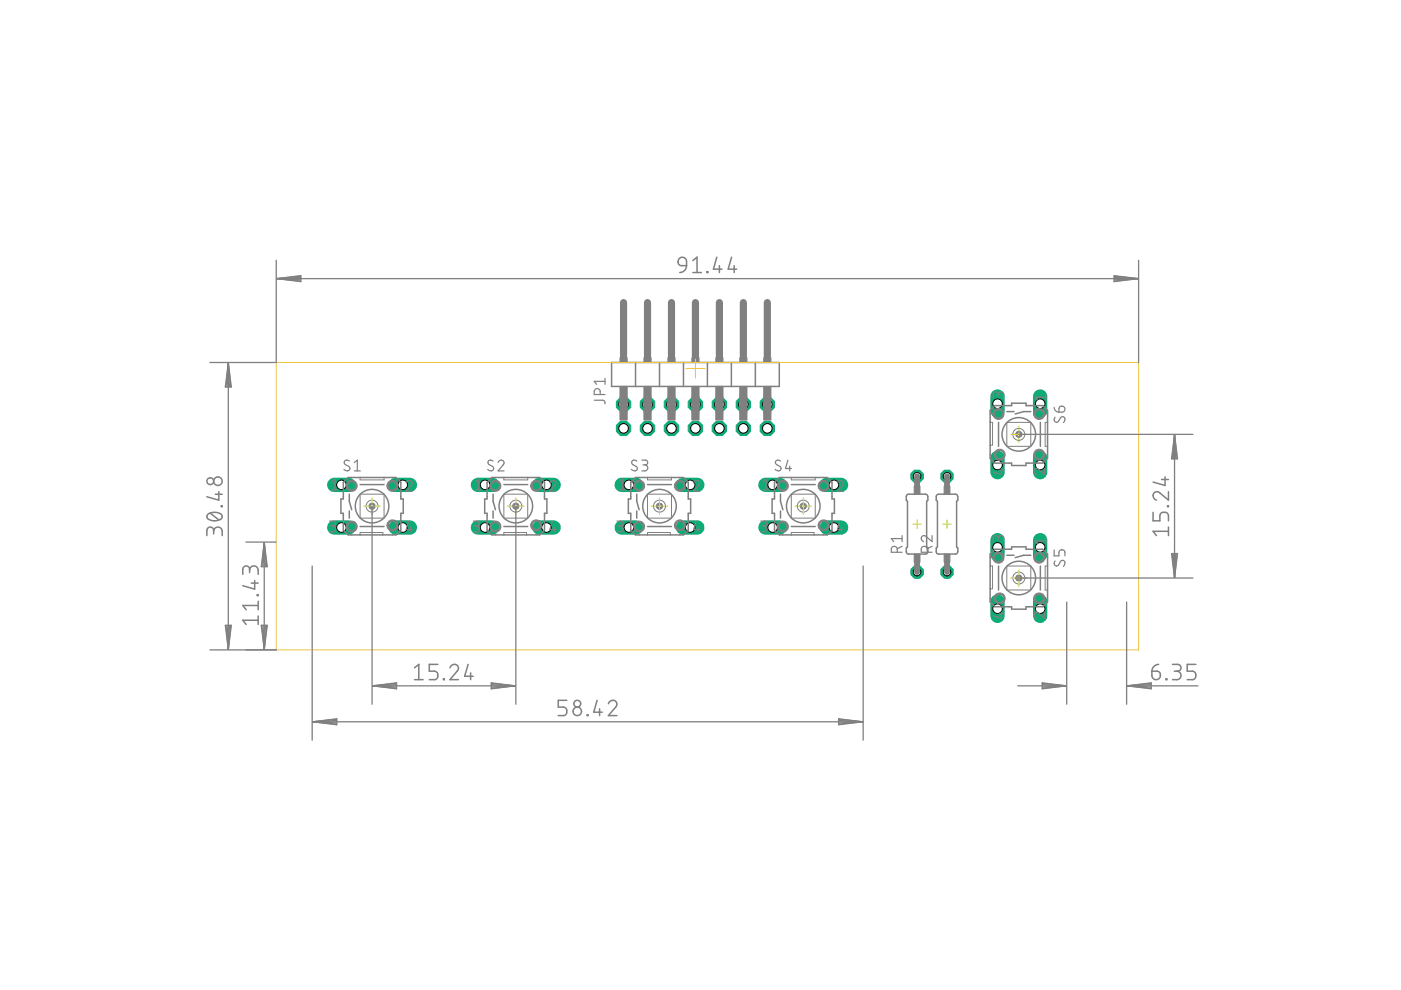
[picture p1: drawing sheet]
<svg xmlns="http://www.w3.org/2000/svg" width="297mm" height="210mm" viewBox="0 0 297 210" stroke-linecap="round" stroke-linejoin="round" font-family="sans-serif">
<circle cx="132.2" cy="85.7" r="1.65" fill="#0dab76" stroke="#0dab76" stroke-width=".21"/>
<circle cx="132.2" cy="85.7" r="1.02" fill="#fff" stroke="#000" stroke-width=".21"/>
<circle cx="137.3" cy="85.7" r="1.65" fill="#0dab76" stroke="#0dab76" stroke-width=".21"/>
<circle cx="137.3" cy="85.7" r="1.02" fill="#fff" stroke="#000" stroke-width=".21"/>
<circle cx="142.4" cy="85.7" r="1.65" fill="#0dab76" stroke="#0dab76" stroke-width=".21"/>
<circle cx="142.4" cy="85.7" r="1.02" fill="#fff" stroke="#000" stroke-width=".21"/>
<circle cx="147.4" cy="85.7" r="1.65" fill="#0dab76" stroke="#0dab76" stroke-width=".21"/>
<circle cx="147.4" cy="85.7" r="1.02" fill="#fff" stroke="#000" stroke-width=".21"/>
<circle cx="152.5" cy="85.7" r="1.65" fill="#0dab76" stroke="#0dab76" stroke-width=".21"/>
<circle cx="152.5" cy="85.7" r="1.02" fill="#fff" stroke="#000" stroke-width=".21"/>
<circle cx="157.6" cy="85.7" r="1.65" fill="#0dab76" stroke="#0dab76" stroke-width=".21"/>
<circle cx="157.6" cy="85.7" r="1.02" fill="#fff" stroke="#000" stroke-width=".21"/>
<circle cx="162.7" cy="85.7" r="1.65" fill="#0dab76" stroke="#0dab76" stroke-width=".21"/>
<circle cx="162.7" cy="85.7" r="1.02" fill="#fff" stroke="#000" stroke-width=".21"/>
<circle cx="132.2" cy="90.8" r="1.65" fill="#0dab76" stroke="#0dab76" stroke-width=".21"/>
<circle cx="132.2" cy="90.8" r="1.02" fill="#fff" stroke="#000" stroke-width=".21"/>
<circle cx="137.3" cy="90.8" r="1.65" fill="#0dab76" stroke="#0dab76" stroke-width=".21"/>
<circle cx="137.3" cy="90.8" r="1.02" fill="#fff" stroke="#000" stroke-width=".21"/>
<circle cx="142.4" cy="90.8" r="1.65" fill="#0dab76" stroke="#0dab76" stroke-width=".21"/>
<circle cx="142.4" cy="90.8" r="1.02" fill="#fff" stroke="#000" stroke-width=".21"/>
<circle cx="147.4" cy="90.8" r="1.65" fill="#0dab76" stroke="#0dab76" stroke-width=".21"/>
<circle cx="147.4" cy="90.8" r="1.02" fill="#fff" stroke="#000" stroke-width=".21"/>
<circle cx="152.5" cy="90.8" r="1.65" fill="#0dab76" stroke="#0dab76" stroke-width=".21"/>
<circle cx="152.5" cy="90.8" r="1.02" fill="#fff" stroke="#000" stroke-width=".21"/>
<circle cx="157.6" cy="90.8" r="1.65" fill="#0dab76" stroke="#0dab76" stroke-width=".21"/>
<circle cx="157.6" cy="90.8" r="1.02" fill="#fff" stroke="#000" stroke-width=".21"/>
<circle cx="162.7" cy="90.8" r="1.65" fill="#0dab76" stroke="#0dab76" stroke-width=".21"/>
<circle cx="162.7" cy="90.8" r="1.02" fill="#fff" stroke="#000" stroke-width=".21"/>
<circle cx="194.4" cy="121.3" r="1.42" fill="#0dab76" stroke="#0dab76" stroke-width=".21"/>
<circle cx="194.4" cy="121.3" r=".8" fill="#fff" stroke="#000" stroke-width=".21"/>
<circle cx="194.4" cy="101" r="1.42" fill="#0dab76" stroke="#0dab76" stroke-width=".21"/>
<circle cx="194.4" cy="101" r=".8" fill="#fff" stroke="#000" stroke-width=".21"/>
<circle cx="200.8" cy="121.3" r="1.42" fill="#0dab76" stroke="#0dab76" stroke-width=".21"/>
<circle cx="200.8" cy="121.3" r=".8" fill="#fff" stroke="#000" stroke-width=".21"/>
<circle cx="200.8" cy="101" r="1.42" fill="#0dab76" stroke="#0dab76" stroke-width=".21"/>
<circle cx="200.8" cy="101" r=".8" fill="#fff" stroke="#000" stroke-width=".21"/>
<path d="M70.9 102.8h3" fill="none" stroke="#0dab76" stroke-width="3"/>
<circle cx="72.4" cy="102.8" r="1.02" fill="#fff" stroke="#000" stroke-width=".21"/>
<path d="M70.9 111.8h3" fill="none" stroke="#0dab76" stroke-width="3"/>
<circle cx="72.4" cy="111.8" r="1.02" fill="#fff" stroke="#000" stroke-width=".21"/>
<path d="M83.9 102.8h3" fill="none" stroke="#0dab76" stroke-width="3"/>
<circle cx="85.4" cy="102.8" r="1.02" fill="#fff" stroke="#000" stroke-width=".21"/>
<path d="M83.9 111.8h3" fill="none" stroke="#0dab76" stroke-width="3"/>
<circle cx="85.4" cy="111.8" r="1.02" fill="#fff" stroke="#000" stroke-width=".21"/>
<path d="M101.3 102.8h3.1" fill="none" stroke="#0dab76" stroke-width="3"/>
<circle cx="102.8" cy="102.8" r="1.02" fill="#fff" stroke="#000" stroke-width=".21"/>
<path d="M101.3 111.8h3.1" fill="none" stroke="#0dab76" stroke-width="3"/>
<circle cx="102.8" cy="111.8" r="1.02" fill="#fff" stroke="#000" stroke-width=".21"/>
<path d="M114.3 102.8h3.1" fill="none" stroke="#0dab76" stroke-width="3"/>
<circle cx="115.9" cy="102.8" r="1.02" fill="#fff" stroke="#000" stroke-width=".21"/>
<path d="M114.3 111.8h3.1" fill="none" stroke="#0dab76" stroke-width="3"/>
<circle cx="115.9" cy="111.8" r="1.02" fill="#fff" stroke="#000" stroke-width=".21"/>
<path d="M131.8 102.8h3.1" fill="none" stroke="#0dab76" stroke-width="3"/>
<circle cx="133.3" cy="102.8" r="1.02" fill="#fff" stroke="#000" stroke-width=".21"/>
<path d="M131.8 111.8h3.1" fill="none" stroke="#0dab76" stroke-width="3"/>
<circle cx="133.3" cy="111.8" r="1.02" fill="#fff" stroke="#000" stroke-width=".21"/>
<path d="M144.8 102.8h3" fill="none" stroke="#0dab76" stroke-width="3"/>
<circle cx="146.3" cy="102.8" r="1.02" fill="#fff" stroke="#000" stroke-width=".21"/>
<path d="M144.8 111.8h3" fill="none" stroke="#0dab76" stroke-width="3"/>
<circle cx="146.3" cy="111.8" r="1.02" fill="#fff" stroke="#000" stroke-width=".21"/>
<path d="M162.3 102.8h3" fill="none" stroke="#0dab76" stroke-width="3"/>
<circle cx="163.8" cy="102.8" r="1.02" fill="#fff" stroke="#000" stroke-width=".21"/>
<path d="M162.3 111.8h3" fill="none" stroke="#0dab76" stroke-width="3"/>
<circle cx="163.8" cy="111.8" r="1.02" fill="#fff" stroke="#000" stroke-width=".21"/>
<path d="M175.3 102.8h3" fill="none" stroke="#0dab76" stroke-width="3"/>
<circle cx="176.8" cy="102.8" r="1.02" fill="#fff" stroke="#000" stroke-width=".21"/>
<path d="M175.3 111.8h3" fill="none" stroke="#0dab76" stroke-width="3"/>
<circle cx="176.8" cy="111.8" r="1.02" fill="#fff" stroke="#000" stroke-width=".21"/>
<path d="M220.5 114.5v3.1" fill="none" stroke="#0dab76" stroke-width="3"/>
<circle cx="220.5" cy="116.1" r="1.02" fill="#fff" stroke="#000" stroke-width=".21"/>
<path d="M211.5 114.5v3.1" fill="none" stroke="#0dab76" stroke-width="3"/>
<circle cx="211.5" cy="116.1" r="1.02" fill="#fff" stroke="#000" stroke-width=".21"/>
<path d="M220.5 127.5v3.1" fill="none" stroke="#0dab76" stroke-width="3"/>
<circle cx="220.5" cy="129.1" r="1.02" fill="#fff" stroke="#000" stroke-width=".21"/>
<path d="M211.5 127.5v3.1" fill="none" stroke="#0dab76" stroke-width="3"/>
<circle cx="211.5" cy="129.1" r="1.02" fill="#fff" stroke="#000" stroke-width=".21"/>
<path d="M220.5 84.1v3" fill="none" stroke="#0dab76" stroke-width="3"/>
<circle cx="220.5" cy="85.6" r="1.02" fill="#fff" stroke="#000" stroke-width=".21"/>
<path d="M211.5 84.1v3" fill="none" stroke="#0dab76" stroke-width="3"/>
<circle cx="211.5" cy="85.6" r="1.02" fill="#fff" stroke="#000" stroke-width=".21"/>
<path d="M220.5 97.1v3" fill="none" stroke="#0dab76" stroke-width="3"/>
<circle cx="220.5" cy="98.6" r="1.02" fill="#fff" stroke="#000" stroke-width=".21"/>
<path d="M211.5 97.1v3" fill="none" stroke="#0dab76" stroke-width="3"/>
<circle cx="211.5" cy="98.6" r="1.02" fill="#fff" stroke="#000" stroke-width=".21"/>
<g fill="none" stroke="#808080" stroke-width=".32">
<path d="M144.1 54.8a.89 .89 0 0 1 .9-.2 .89 .89 0 0 1 .6 .8v.9h-1.1a.87 .87 0 0 1-.8-.6 .87 .87 0 0 1 .4-.9zM145.6 56.3l-.4 .9-.4 .4-.7 .2M146.9 55.2l.9-.7v3.3M146.9 57.8h1.8M149.9 57.6h.2v.2h-.2zM152 54.5l-.7 2.6h1.8M152.5 56.3v1.5M155.1 54.5l-.7 2.6h1.8M155.7 56.3v1.5M129.7 76.9h35.5v5h-35.5zM134.7 76.9v5M139.8 76.9v5"/>
<path d="M144.9 76.9v5M150 76.9v5M155.1 76.9v5M160.1 76.9v5M209.9 87l1-1h3.6v-.5h3v.5h3.6l1 1v10.2l-1 1h-3.6v.5h-3v-.5h-3.6l-1-1zM211.7 89.6v5M213.5 87.3h1.5M218.5 87.3h-1.5l-1.8 .5M220.6 89.6v5M44 109.1a2.29 2.29 0 0 1 3.1 .2v.2a1.58 1.58 0 0 1-2 .9l-1.1-.5-.1-.4zM44.6 108.8l1.8 1.4M45.3 112.6a.91 .91 0 0 1 .9-.8 .91 .91 0 0 1 .9 .8v1"/>
<path d="M45.3 113.2v-.7a.72 .72 0 0 0-.7-.8 .72 .72 0 0 0-.7 .8v1.1M45.7 104.8h1.4M46.4 104.2v1.8l-2.5-.7M46.9 107.3h.2v.1h-.2zM72.8 102.3l1-1.1h10.2l1 1.1v3.5h.5v3h-.5v3.6l-1 1h-10.2l-1-1v-3.6h-.5v-3h.5zM74.1 104.8v1.5l.5 1.8M74.1 108.3v1.6M76.3 111.6h5.1M76.3 102.7h5.1M103.3 102.3l1-1.1h10.1l1 1.1v3.5h.6v3h-.6v3.6l-1 1h-10.1l-1-1v-3.6h-.5v-3h.5zM104.5 104.8v1.5l.6 1.8M104.5 108.3v1.6"/>
<path d="M106.8 111.6h5.1M106.8 102.7h5.1M133.7 102.3l1-1.1h10.2l1 1.1v3.5h.5v3h-.5v3.6l-1 1h-10.2l-1-1v-3.6h-.5v-3h.5zM135 104.8v1.5l.5 1.8M135 108.3v1.6M137.3 111.6h5.1M137.3 102.7h5.1M164.2 102.3l1-1.1h10.2l1 1.1v3.5h.5v3h-.5v3.6l-1 1h-10.2l-1-1v-3.6h-.5v-3h.5zM165.5 104.8v1.5l.5 1.8M165.5 108.3v1.6M167.8 111.6h5M167.8 102.7h5"/>
<path d="M192.2 105l.5-.2h3.5l.3 .1 .2 .4v.7l-.2 .3v9.7l.2 .2v.9l-.5 .4h-3.5l-.5-.2a1.32 1.32 0 0 1 .2-1.3v-9.7a1.32 1.32 0 0 1-.2-1.3zM198.6 105l.4-.2h3.6l.3 .1 .2 .4v.7l-.3 .3v9.7l.3 .2-.1 .9-.4 .4h-3.6l-.4-.2a1.32 1.32 0 0 1 .2-1.3v-9.7a1.32 1.32 0 0 1-.2-1.3zM209.9 117.5l1-1h3.6v-.5h3v.5h3.6l1 1v10.1l-1 1.1h-3.6v.5h-3v-.5h-3.6l-1-1.1zM213.5 117.7h1.5M218.5 117.7h-1.5l-1.8 .5M244.5 108.6v1.8h1.4v-1.1a.93 .93 0 0 1 .9-.7 .93 .93 0 0 1 .9 .7v1.1M246.3 101.7h1.4M247 101.1v1.8l-2.5-.7M247.5 107.3h.2v.1h-.2zM247.7 104.2v1.8l-1.8-1.5a.89 .89 0 0 0-1.4 .3 .89 .89 0 0 0 .7 1.2M247.7 112.6h-3.2l.7 1M247.7 111.7v1.9"/>
<path d="M52.9 120.9a.91 .91 0 0 1 .9-.9 .91 .91 0 0 1 .9 .9v.9M52.9 121.4v-.7a.72 .72 0 0 0-.7-.7 .72 .72 0 0 0-.7 .7v1.1M53.3 123.6h1.4M54 123.1v1.8l-2.5-.7M54.5 126.1h.2v.2h-.2zM54.7 131.5h-3.2l.7 .9M54.7 127.5v1.8M54.7 130.6v1.8M54.7 128.4h-3.2l.7 .9M211.7 120v5.1M220.6 120v5.1M87.9 141.6l.9-.7v3.2"/>
<path d="M87.9 144.1h1.8M92.8 140.9h-1.8v1.4h1.1a.92 .92 0 0 1 .7 .9 .92 .92 0 0 1-.7 .9h-1.1M94 143.9h.2v.2h-.2zM95.4 141.6a.89 .89 0 0 1 1.3-.7 .89 .89 0 0 1 .2 1.4l-1.5 1.8h1.8M99.3 140.9l-.8 2.5h1.8M99.8 142.7v1.4M120.2 148.5h-1.8v1.4h1a.92 .92 0 0 1 .8 .9 .92 .92 0 0 1-.8 .9h-1M124.5 151.6h.2v.1h-.2zM126.6 148.5l-.7 2.5h1.8M127.1 150.3v1.4M129 149.2a.89 .89 0 0 1 1.3-.7 .89 .89 0 0 1 .2 1.4l-1.5 1.8h1.8M244.2 142.3h1.1a.91 .91 0 0 1 .7 1 .91 .91 0 0 1-.9 .8 .91 .91 0 0 1-.9-.9z"/>
<path d="M245.7 140.9l-.9 .3-.4 .5-.2 .6M247.2 143.9h.2v.2h-.2zM248.6 140.9h1.1a.72 .72 0 0 1 .7 .7 .72 .72 0 0 1-.7 .7h-.7M249.5 142.3a.9 .9 0 0 1 .9 .9 .9 .9 0 0 1-.9 .9h-.9M253.5 140.9h-1.8v1.4h1.1a.92 .92 0 0 1 .8 .9 .92 .92 0 0 1-.8 .9h-1.1"/>
<circle cx="216" cy="92.1" r="3.6"/>
<circle cx="44.6" cy="102" r=".72"/>
<circle cx="46.2" cy="102" r=".91"/>
<circle cx="78.9" cy="107.3" r="3.6"/>
<circle cx="109.4" cy="107.3" r="3.6"/>
<circle cx="139.8" cy="107.3" r="3.6"/>
<circle cx="170.3" cy="107.3" r="3.6"/>
<circle cx="216" cy="122.6" r="3.6"/>
<circle cx="122.4" cy="150.8" r=".9"/>
<circle cx="122.4" cy="149.2" r=".73"/>
</g>
<path d="M132.2 64.2v11.4M137.3 64.2v11.4M142.4 64.2v11.4M147.4 64.2v11.4M152.5 64.2v11.4M157.6 64.2v11.4M162.7 64.2v11.4" fill="none" stroke="#808080" stroke-width="1.5"/>
<g fill="#808080" stroke="#808080" stroke-width=".21">
<path d="M131.4 75.8h1.6v1.1h-1.6z"/>
<path d="M136.5 75.8h1.5v1.1h-1.5z"/>
<path d="M141.6 75.8h1.5v1.1h-1.5z"/>
<path d="M146.7 75.8h1.5v1.1h-1.5z"/>
<path d="M151.8 75.8h1.5v1.1h-1.5z"/>
<path d="M156.8 75.8h1.6v1.1h-1.6z"/>
<path d="M161.9 75.8h1.5v1.1h-1.5z"/>
<path d="M131.4 81.9h1.6v2.1h-1.6z"/>
<path d="M136.5 81.9h1.5v2.1h-1.5z"/>
<path d="M131.4 87.5h1.6v1.5h-1.6z"/>
<path d="M136.5 87.5h1.5v1.5h-1.5z"/>
<path d="M141.6 81.9h1.5v2.1h-1.5z"/>
<path d="M146.7 81.9h1.5v2.1h-1.5z"/>
<path d="M141.6 87.5h1.5v1.5h-1.5z"/>
<path d="M146.7 87.5h1.5v1.5h-1.5z"/>
<path d="M151.8 81.9h1.5v2.1h-1.5z"/>
<path d="M156.8 81.9h1.6v2.1h-1.6z"/>
<path d="M151.8 87.5h1.5v1.5h-1.5z"/>
<path d="M156.8 87.5h1.6v1.5h-1.6z"/>
<path d="M161.9 81.9h1.5v2.1h-1.5z"/>
<path d="M161.9 87.5h1.5v1.5h-1.5z"/>
<path d="M193.8 103.1h1.3v1.7h-1.3z"/>
<path d="M193.8 117.5h1.3v1.7h-1.3z"/>
<path d="M200.2 103.1h1.2v1.7h-1.2z"/>
<path d="M200.2 117.5h1.2v1.7h-1.2z"/>
<path d="M131.4 84h1.6v3.5h-1.6z"/>
<path d="M136.5 84h1.5v3.5h-1.5z"/>
<path d="M141.6 84h1.5v3.5h-1.5z"/>
<path d="M146.7 84h1.5v3.5h-1.5z"/>
<path d="M151.8 84h1.5v3.5h-1.5z"/>
<path d="M156.8 84h1.6v3.5h-1.6z"/>
<path d="M161.9 84h1.5v3.5h-1.5z"/>
</g>
<g fill="none" stroke="#808080" stroke-width=".21">
<path d="M209.9 89.6h.5v4.8h-.5M213.5 89.6h5v5h-5zM222.1 89.6h-.5v5h.5M76.3 101.2v.5h5.1v-.5M76.3 104.8h5.1v5.1h-5.1zM76.3 113.4v-.5h4.9v.5M106.8 101.2v.5h5.1v-.5M106.8 113.4v-.5h4.8v.5M106.8 104.8h5.1v5.1h-5.1zM137.3 101.2v.5h5.1v-.5M137.3 113.4v-.5h4.8v.5M137.3 104.8h5.1v5.1h-5.1z"/>
<path d="M167.8 101.2v.5h5v-.5M167.8 113.4v-.5h4.8v.5M167.8 104.8h5v5.1h-5zM209.9 120h.5v4.8h-.5M213.5 120h5v5.1h-5zM222.1 120h-.5v5.1h.5"/>
<circle cx="216" cy="92.1" r="1.27"/>
<circle cx="78.9" cy="107.3" r="1.27"/>
<circle cx="109.4" cy="107.3" r="1.27"/>
<circle cx="139.8" cy="107.3" r="1.27"/>
<circle cx="170.3" cy="107.3" r="1.27"/>
<circle cx="216" cy="122.6" r="1.27"/>
</g>
<g fill="#808080" stroke="#808080" stroke-width=".21">
<path d="M78.4 106.8a.66 .66 0 0 1 1.1 .2 .66 .66 0 0 1-.4 1 .66 .66 0 0 1-.9-.7h.3a.36 .36 0 0 1 .5-.3 .36 .36 0 0 1 .1 .6 .36 .36 0 0 1-.6-.1v-.2h-.3z" fill-rule="evenodd"/>
<path d="M108.9 106.8a.66 .66 0 0 1 1 .2 .66 .66 0 0 1-.4 1 .66 .66 0 0 1-.8-.7h.3a.36 .36 0 0 1 .5-.3 .36 .36 0 0 1 .1 .6 .36 .36 0 0 1-.6-.1v-.2h-.3z" fill-rule="evenodd"/>
<path d="M139.4 106.8a.66 .66 0 0 1 1 .2 .66 .66 0 0 1-.4 1 .66 .66 0 0 1-.8-.7h.3a.36 .36 0 0 1 .4-.3 .36 .36 0 0 1 .2 .5 .36 .36 0 0 1-.6 0v-.2h-.3z" fill-rule="evenodd"/>
<path d="M169.8 106.8a.66 .66 0 0 1 1.1 .2 .66 .66 0 0 1-.4 1 .66 .66 0 0 1-.8-.7h.2a.36 .36 0 0 1 .6-.3 .36 .36 0 0 1 0 .6 .36 .36 0 0 1-.5-.1l-.1-.2h-.2z" fill-rule="evenodd"/>
<path d="M215.5 122.1a.66 .66 0 0 1 1.1 .1 .66 .66 0 0 1-.4 1 .66 .66 0 0 1-.9-.6h.4a.36 .36 0 0 1 .5-.3 .36 .36 0 0 1 .1 .5 .36 .36 0 0 1-.6-.1v-.1h-.4z" fill-rule="evenodd"/>
<path d="M215.5 91.6a.66 .66 0 0 1 1.1 .2 .66 .66 0 0 1-.4 .9 .66 .66 0 0 1-.9-.6h.4a.36 .36 0 0 1 .5-.3 .36 .36 0 0 1 .1 .6 .36 .36 0 0 1-.6-.2v-.1h-.4z" fill-rule="evenodd"/>
<path d="M73.8 110.8a1.17 1.17 0 0 1 1.8 .3 1.17 1.17 0 0 1-.8 1.7 1.17 1.17 0 0 1-1.4-1.2h.3a.86 .86 0 0 1 1.2-.8 .86 .86 0 0 1 .2 1.5 .86 .86 0 0 1-1.4-.4v-.3h-.3z" fill-rule="evenodd"/>
<path d="M82.4 110.5a1.17 1.17 0 0 1 1.8 .4 1.17 1.17 0 0 1-.7 1.6 1.17 1.17 0 0 1-1.5-1.1h.3a.86 .86 0 0 1 1.2-.8 .86 .86 0 0 1 .3 1.4 .86 .86 0 0 1-1.4-.4l-.1-.2h-.3z" fill-rule="evenodd"/>
<path d="M82.4 102.1a1.17 1.17 0 0 1 1.8 .4 1.17 1.17 0 0 1-.7 1.6 1.17 1.17 0 0 1-1.5-1.1h.3a.86 .86 0 0 1 1.2-.8 .86 .86 0 0 1 .3 1.4 .86 .86 0 0 1-1.4-.3l-.1-.3h-.3z" fill-rule="evenodd"/>
<path d="M73.8 102.1a1.17 1.17 0 0 1 1.8 .4 1.17 1.17 0 0 1-.8 1.6 1.17 1.17 0 0 1-1.4-1.1h.3a.86 .86 0 0 1 1.2-.8 .86 .86 0 0 1 .2 1.4 .86 .86 0 0 1-1.4-.3v-.3h-.3z" fill-rule="evenodd"/>
<path d="M104.3 110.8a1.17 1.17 0 0 1 1.8 .3 1.17 1.17 0 0 1-.8 1.7 1.17 1.17 0 0 1-1.4-1.2h.3a.87 .87 0 0 1 1.3-.7 .87 .87 0 0 1 .1 1.5 .87 .87 0 0 1-1.4-.5v-.3h-.3z" fill-rule="evenodd"/>
<path d="M112.9 110.5a1.17 1.17 0 0 1 1.8 .4 1.17 1.17 0 0 1-.8 1.6 1.17 1.17 0 0 1-1.4-1.1h.3a.87 .87 0 0 1 1.3-.7 .87 .87 0 0 1 .1 1.4 .87 .87 0 0 1-1.4-.5v-.2h-.3z" fill-rule="evenodd"/>
<path d="M112.9 102.1a1.17 1.17 0 0 1 1.8 .4 1.17 1.17 0 0 1-.8 1.6 1.17 1.17 0 0 1-1.4-1.1h.3a.87 .87 0 0 1 1.3-.7 .87 .87 0 0 1 .1 1.4 .87 .87 0 0 1-1.4-.4v-.3h-.3z" fill-rule="evenodd"/>
<path d="M104.3 102.1a1.17 1.17 0 0 1 1.8 .4 1.17 1.17 0 0 1-.8 1.6 1.17 1.17 0 0 1-1.4-1.1h.3a.87 .87 0 0 1 1.3-.7 .87 .87 0 0 1 .1 1.4 .87 .87 0 0 1-1.4-.4v-.3h-.3z" fill-rule="evenodd"/>
<path d="M134.7 110.8a1.17 1.17 0 0 1 1.8 .3 1.17 1.17 0 0 1-.7 1.7 1.17 1.17 0 0 1-1.5-1.2h.3a.86 .86 0 0 1 1.2-.8 .86 .86 0 0 1 .3 1.5 .86 .86 0 0 1-1.4-.4l-.1-.3h-.3z" fill-rule="evenodd"/>
<path d="M143.4 110.5a1.17 1.17 0 0 1 1.8 .4 1.17 1.17 0 0 1-.8 1.6 1.17 1.17 0 0 1-1.4-1.1h.3a.86 .86 0 0 1 1.2-.8 .86 .86 0 0 1 .2 1.4 .86 .86 0 0 1-1.4-.4v-.2h-.3z" fill-rule="evenodd"/>
<path d="M143.4 102.1a1.17 1.17 0 0 1 1.8 .4 1.17 1.17 0 0 1-.8 1.6 1.17 1.17 0 0 1-1.4-1.1h.3a.86 .86 0 0 1 1.2-.8 .86 .86 0 0 1 .2 1.4 .86 .86 0 0 1-1.4-.3v-.3h-.3z" fill-rule="evenodd"/>
<path d="M134.7 102.1a1.17 1.17 0 0 1 1.8 .4 1.17 1.17 0 0 1-.7 1.6 1.17 1.17 0 0 1-1.5-1.1h.3a.86 .86 0 0 1 1.2-.8 .86 .86 0 0 1 .3 1.4 .86 .86 0 0 1-1.4-.3l-.1-.3h-.3z" fill-rule="evenodd"/>
<path d="M165.2 110.8a1.17 1.17 0 0 1 1.8 .3 1.17 1.17 0 0 1-.7 1.7 1.17 1.17 0 0 1-1.5-1.2h.3a.86 .86 0 0 1 1.2-.8 .86 .86 0 0 1 .3 1.5 .86 .86 0 0 1-1.4-.4l-.1-.3h-.3z" fill-rule="evenodd"/>
<path d="M173.9 110.5a1.17 1.17 0 0 1 1.8 .4 1.17 1.17 0 0 1-.8 1.6 1.17 1.17 0 0 1-1.4-1.1h.3a.86 .86 0 0 1 1.2-.8 .86 .86 0 0 1 .2 1.4 .86 .86 0 0 1-1.4-.4v-.2h-.3z" fill-rule="evenodd"/>
<path d="M173.9 102.1a1.17 1.17 0 0 1 1.8 .4 1.17 1.17 0 0 1-.8 1.6 1.17 1.17 0 0 1-1.4-1.1h.3a.86 .86 0 0 1 1.2-.8 .86 .86 0 0 1 .2 1.4 .86 .86 0 0 1-1.4-.3v-.3h-.3z" fill-rule="evenodd"/>
<path d="M165.2 102.1a1.17 1.17 0 0 1 1.8 .4 1.17 1.17 0 0 1-.7 1.6 1.17 1.17 0 0 1-1.5-1.1h.3a.86 .86 0 0 1 1.2-.8 .86 .86 0 0 1 .3 1.4 .86 .86 0 0 1-1.4-.3l-.1-.3h-.3z" fill-rule="evenodd"/>
<path d="M210.9 117.4a1.17 1.17 0 0 1 1.8 .3 1.17 1.17 0 0 1-.7 1.7 1.17 1.17 0 0 1-1.5-1.2h.3a.87 .87 0 0 1 1.3-.7 .87 .87 0 0 1 .1 1.5 .87 .87 0 0 1-1.3-.5l-.1-.3h-.3z" fill-rule="evenodd"/>
<path d="M211.2 126a1.17 1.17 0 0 1 1.8 .3 1.17 1.17 0 0 1-.8 1.7 1.17 1.17 0 0 1-1.4-1.1h.3a.87 .87 0 0 1 1.3-.7 .87 .87 0 0 1 .1 1.4 .87 .87 0 0 1-1.4-.5v-.2h-.3z" fill-rule="evenodd"/>
<path d="M219.6 126a1.17 1.17 0 0 1 1.8 .3 1.17 1.17 0 0 1-.8 1.7 1.17 1.17 0 0 1-1.4-1.1h.3a.87 .87 0 0 1 1.3-.7 .87 .87 0 0 1 .1 1.4 .87 .87 0 0 1-1.4-.5v-.2h-.3z" fill-rule="evenodd"/>
<path d="M219.6 117.4a1.17 1.17 0 0 1 1.8 .3 1.17 1.17 0 0 1-.8 1.7 1.17 1.17 0 0 1-1.4-1.2h.3a.87 .87 0 0 1 1.3-.7 .87 .87 0 0 1 .1 1.5 .87 .87 0 0 1-1.4-.5v-.3h-.3z" fill-rule="evenodd"/>
<path d="M210.9 86.9a1.17 1.17 0 0 1 1.8 .3 1.17 1.17 0 0 1-.7 1.7 1.17 1.17 0 0 1-1.5-1.1h.3a.87 .87 0 0 1 1.3-.8 .87 .87 0 0 1 .1 1.5 .87 .87 0 0 1-1.3-.5l-.1-.2h-.3z" fill-rule="evenodd"/>
<path d="M211.2 95.5a1.17 1.17 0 0 1 1.8 .4 1.17 1.17 0 0 1-.8 1.6 1.17 1.17 0 0 1-1.4-1.1h.3a.87 .87 0 0 1 1.3-.7 .87 .87 0 0 1 .1 1.4 .87 .87 0 0 1-1.4-.5v-.2h-.3z" fill-rule="evenodd"/>
<path d="M219.6 95.5a1.17 1.17 0 0 1 1.8 .4 1.17 1.17 0 0 1-.8 1.6 1.17 1.17 0 0 1-1.4-1.1h.3a.87 .87 0 0 1 1.2-.7 .87 .87 0 0 1 .2 1.4 .87 .87 0 0 1-1.4-.5v-.2h-.3z" fill-rule="evenodd"/>
<path d="M219.6 86.9a1.17 1.17 0 0 1 1.8 .3 1.17 1.17 0 0 1-.8 1.7 1.17 1.17 0 0 1-1.4-1.1h.3a.87 .87 0 0 1 1.2-.8 .87 .87 0 0 1 .2 1.5 .87 .87 0 0 1-1.4-.5v-.2h-.3z" fill-rule="evenodd"/>
</g>
<path d="M194.4 101v2M194.4 119.3v2M200.8 101v2M200.8 119.3v2" fill="none" stroke="#808080" stroke-width="1.2"/>
<g fill="none" stroke="#808080" stroke-width=".25">
<path d="M74.1 97.7a.57 .57 0 0 0-.9-.1 .57 .57 0 0 0 0 .9l.7 .4a.57 .57 0 0 1 .1 .9 .57 .57 0 0 1-.9-.1l-.2-.2M75.1 98.1l.7-.5v2.2M75.1 99.8h1.3M104.5 97.7a.57 .57 0 0 0-.8-.1 .57 .57 0 0 0 0 .9l.7 .4a.53 .53 0 0 1 .2 .7 .53 .53 0 0 1-.7 .2l-.5-.3M105.6 98.1a.63 .63 0 0 1 .9-.5 .63 .63 0 0 1 .2 1l-1.1 1.2h1.3M126 84.9h1.9l.3 .3 .1 .4M127.3 83.7v-.7a.63 .63 0 0 0-.7-.6 .63 .63 0 0 0-.6 .6v.7h2.3M128.3 80.2v1.3M128.3 80.9h-2.3l.5 .6M135 97.7a.57 .57 0 0 0-.9-.1 .57 .57 0 0 0 .1 .9l.7 .4a.57 .57 0 0 1 .1 .9 .57 .57 0 0 1-.9-.1l-.2-.2M136.1 97.6h.7a.51 .51 0 0 1 .5 .5 .51 .51 0 0 1-.5 .5h-.5M136.7 98.6a.63 .63 0 0 1 .7 .6 .63 .63 0 0 1-.7 .6h-.6"/>
<path d="M165.5 97.7a.57 .57 0 0 0-.9-.1 .57 .57 0 0 0 .1 .9l.7 .4a.57 .57 0 0 1 0 .9 .57 .57 0 0 1-.9-.1l-.2-.2M167 97.6l-.5 1.7h1.3M167.4 98.8v1M211.6 83.7a.62 .62 0 0 1 .6-.6 .62 .62 0 0 1 .6 .6v.6M211.6 84.1v-.5a.51 .51 0 0 0-.5-.5 .51 .51 0 0 0-.5 .5v.7M211.8 99.7h1M212.3 99.3v1.3l-1.7-.5M221.5 99.3v1.3l-1.3-1.1a.63 .63 0 0 0-1 .2 .63 .63 0 0 0 .5 .9M221.7 83.6v1.3M221.7 84.2h-2.3l.5 .7M223.5 86.4l.3 .7 .7 .3M223.7 88.5a.57 .57 0 0 0-.1 .8 .57 .57 0 0 0 .9 0l.3-.7a.58 .58 0 0 1 .9-.1 .58 .58 0 0 1 0 .9l-.2 .2"/>
<path d="M224.7 86.2a.66 .66 0 0 1 1 .3 .66 .66 0 0 1-.6 .9h-.6v-.8zM69.9 110.5h.7a.51 .51 0 0 1 .5 .5 .51 .51 0 0 1-.5 .5h-.5M70.4 102.1l.6-.5v2.3M70.4 103.9h1.2M70.5 111.5a.63 .63 0 0 1 .6 .6 .63 .63 0 0 1-.6 .7h-.6M86.1 102.4a.62 .62 0 0 1 .9-.5 .62 .62 0 0 1 .2 1l-1.1 1.2h1.3M86.6 110.5l-.5 1.8h1.3M87 111.8v1M100.4 110.5h.7a.51 .51 0 0 1 .5 .5 .51 .51 0 0 1-.5 .5h-.5M100.9 103.9h1.2M100.9 102.1l.6-.5v2.3M101 111.5a.63 .63 0 0 1 .6 .6 .63 .63 0 0 1-.6 .7h-.6"/>
<path d="M116.6 102.4a.62 .62 0 0 1 .9-.5 .62 .62 0 0 1 .2 1l-1.1 1.2h1.3M117.1 110.5l-.5 1.8h1.3M117.5 111.8v1M130.8 110.5h.8a.51 .51 0 0 1 .5 .5 .51 .51 0 0 1-.5 .5h-.5M131.3 103.9h1.3M131.3 102.1l.7-.5v2.3M131.4 111.5a.63 .63 0 0 1 .7 .6 .63 .63 0 0 1-.7 .7h-.6M147.1 102.4a.62 .62 0 0 1 .8-.5 .62 .62 0 0 1 .2 1l-1 1.2h1.2M147.6 110.5l-.5 1.8h1.2M148 111.8v1M161.3 110.5h.8a.51 .51 0 0 1 .5 .5 .51 .51 0 0 1-.5 .5h-.6M161.8 103.9h1.3"/>
<path d="M161.8 102.1l.6-.5v2.3M161.9 111.5a.63 .63 0 0 1 .7 .6 .63 .63 0 0 1-.7 .7h-.6M177.5 102.4a.62 .62 0 0 1 .9-.5 .62 .62 0 0 1 .2 1l-1.1 1.2h1.3M178.1 110.5l-.6 1.8h1.3M178.4 111.8v1M190.2 117.1v-.6a.63 .63 0 0 0-.6-.7 .63 .63 0 0 0-.6 .7v.6h2.3M191.3 115.8l-1.1 .5M191.3 114.2h-2.3l.5 .6M191.3 113.6v1.2M196.6 117.1v-.6a.63 .63 0 0 0-.6-.7 .63 .63 0 0 0-.7 .7v.6h2.3M197.6 113.6v1.2l-1.3-1.1a.63 .63 0 0 0-1 .2 .63 .63 0 0 0 .5 .9M197.6 115.8l-1 .5"/>
<path d="M211.6 114.2a.62 .62 0 0 1 .6-.7 .62 .62 0 0 1 .6 .7v.6M211.6 114.6v-.6a.51 .51 0 0 0-.5-.4 .51 .51 0 0 0-.5 .4v.8M221.7 114.7h-2.3l.5 .6M221.7 114v1.3M223.5 116.6v1.3h1v-.8a.65 .65 0 0 1 .6-.5 .65 .65 0 0 1 .7 .5v.8M223.7 118.9a.57 .57 0 0 0-.1 .9 .57 .57 0 0 0 .9 0l.3-.7a.57 .57 0 0 1 .9-.1 .57 .57 0 0 1 0 .8l-.2 .3M211.8 130.2h1M212.3 129.8v1.3l-1.7-.5M221.5 129.8v1.3l-1.3-1.1a.63 .63 0 0 0-1 .2 .63 .63 0 0 0 .5 .9"/>
</g>
<g fill="none" stroke="#afd134" stroke-width=".21">
<path d="M145.4 78.1h4.1M147.4 76.1v4.1M214.2 92.1h3.6M216 90.3v3.6M77.1 107.3h3.5M78.9 105.6v3.5M107.6 107.3h3.5M109.4 105.6v3.5M138.1 107.3h3.5M139.8 105.6v3.5M168.6 107.3h3.5M170.3 105.6v3.5"/>
<path d="M193.5 111.1h1.8M194.4 110.2v1.9M199.9 111.1h1.8M200.8 110.2v1.9M214.2 122.6h3.6M216 120.8v3.5"/>
</g>
<path d="M58.6 76.9h182.8v60.9h-182.8z" fill="none" stroke="#eec643" stroke-width=".21"/>
<g fill="none" stroke="#808080" stroke-width=".28">
<path d="M58.6 55.2v21.7h-14.1M58.7 59.1h182.6M58.7 59.1l5.1-.7v1.3zM58.7 59.1l5.1 .2M58.7 59.1l5.1 .5M63.8 58.8l-5.1 .3M63.8 58.6l-5.1 .5M236.2 58.4l5.1 .7-5.1 .6zM236.2 58.8l5.1 .3M236.2 58.6l5.1 .5M241.3 59.1l-5.1 .2M241.3 59.1l-5.1 .5"/>
<path d="M241.4 55.2v21.7M48.4 77v60.7M48.4 77l.6 5h-1.2zM48.4 77l-.2 5M48.4 77l.3 5M48.4 77l-.5 5M48.4 77l.5 5M216 92.1h36.9M249 92.2v30.2M249 92.2l.7 5.1h-1.3zM249 92.2l-.2 5.1M249 92.2l.3 5.1"/>
<path d="M249 92.2l-.5 5.1M249 92.2l.6 5.1M52.1 114.9h6.5M56 115.1v22.6M56 115.1l.7 5h-1.3zM56 115.1l-.2 5M56 115.1l.3 5M56 115.1l-.5 5M56 115.1l.6 5M78.9 107.3v42M109.4 107.3v42M248.4 117.4h1.3l-.7 5z"/>
<path d="M248.5 117.4l.5 5M248.8 117.4l.2 5M249.3 117.4l-.3 5M249.6 117.4l-.6 5M44.5 137.8h14.1M47.8 132.6h1.2l-.6 5.1zM47.9 132.6l.5 5.1M48.2 132.6l.2 5.1M48.7 132.6l-.3 5.1M48.9 132.6l-.5 5.1M55.4 132.6h1.3l-.7 5.1zM55.5 132.6l.5 5.1"/>
<path d="M55.8 132.6l.2 5.1M56.3 132.6l-.3 5.1M56.6 132.6l-.6 5.1M66.2 120v36.9M183 120v36.9M216 122.6h36.9M226.2 127.6v21.7M238.9 127.6v21.7M66.3 153h116.6M66.3 153l5.1-.6v1.3zM66.3 153l5.1 .3M66.3 153l5.1 .5"/>
<path d="M71.4 152.8l-5.1 .2M71.4 152.5l-5.1 .5M79 145.4h30.2M79 145.4l5.1-.6v1.2zM79 145.4l5.1 .3M79 145.4l5.1 .5M84.1 145.2l-5.1 .2M84.1 144.9l-5.1 .5M104.2 144.8l5 .6-5 .6zM104.2 145.2l5 .2M104.2 144.9l5 .5M109.2 145.4l-5 .3"/>
<path d="M109.2 145.4l-5 .5M177.8 152.4l5.1 .6-5.1 .7zM177.8 152.8l5.1 .2M177.8 152.5l5.1 .5M182.9 153l-5.1 .3M182.9 153l-5.1 .5M215.8 145.4h10.2M221 144.8l5 .6-5 .6zM221 145.2l5 .2M221 144.9l5 .5M226 145.4l-5 .3M226 145.4l-5 .5"/>
<path d="M239 145.4h15M239 145.4l5.1-.6v1.2zM239 145.4l5.1 .3M239 145.4l5.1 .5M244.1 145.2l-5.1 .2M244.1 144.9l-5.1 .5"/>
</g>
</svg>
